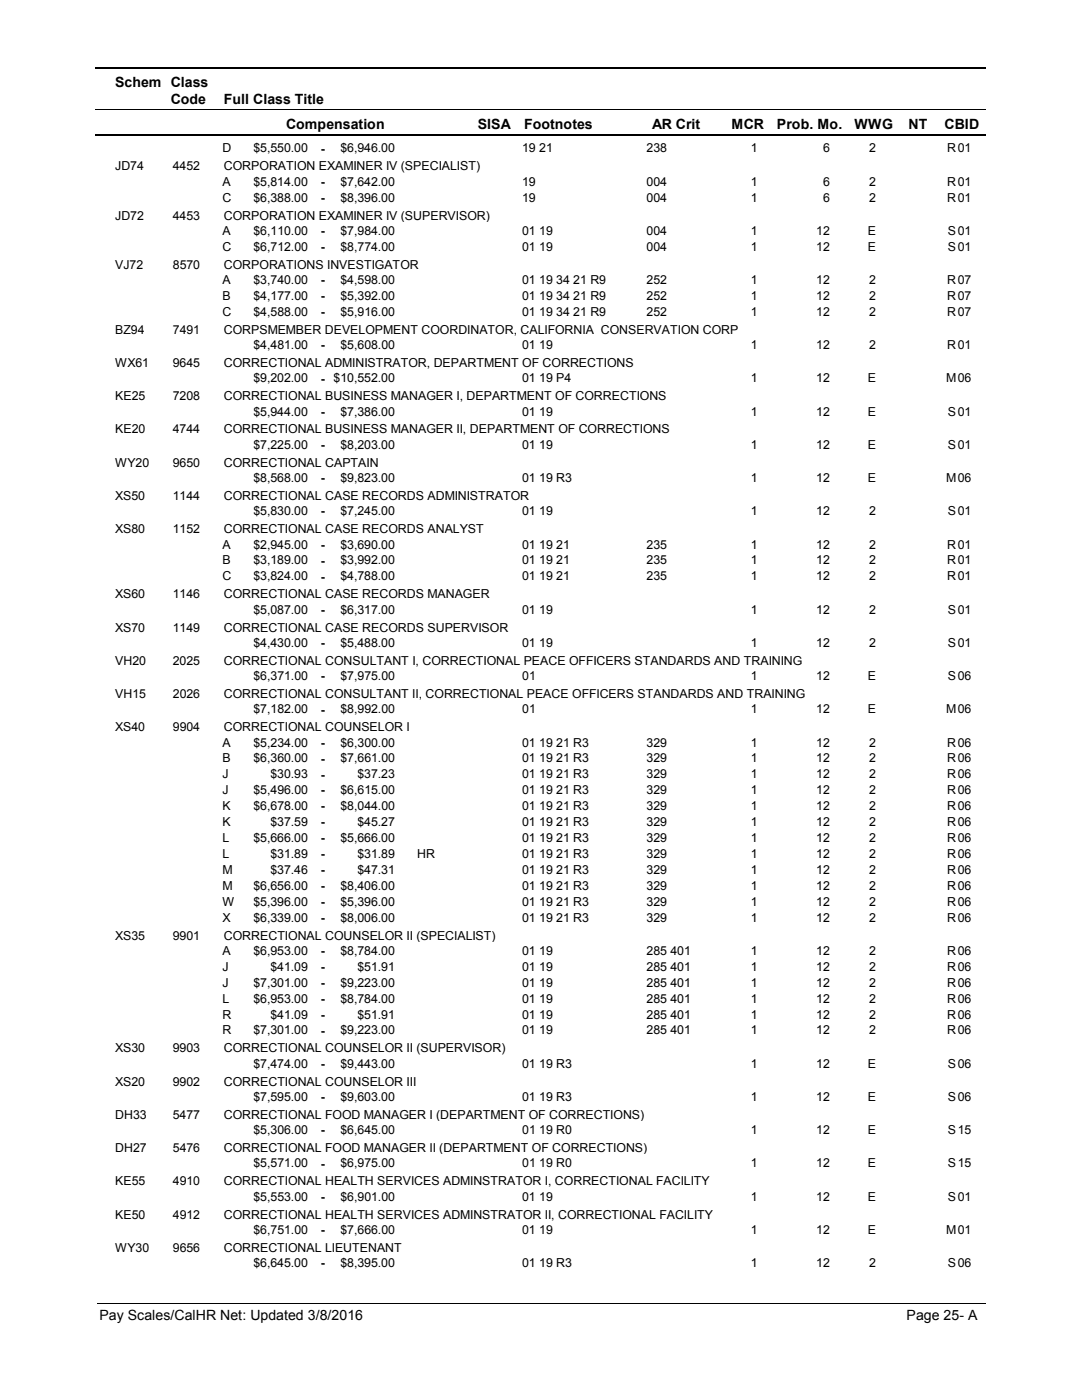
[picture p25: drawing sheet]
<svg xmlns="http://www.w3.org/2000/svg" width="216mm" height="279mm" viewBox="0 0 216 279" stroke-linecap="round" stroke-linejoin="round" font-family="sans-serif">
<defs><g id="words">
<g font-size="2.8">
<text x="23" y="17.3">Schem Class</text>
<text x="34.1" y="20.7">Code</text>
<text x="44.6" y="20.7">Full Class Title</text>
<text x="57.1" y="25.7">Compensation</text>
<text x="95.3" y="25.7">SISA</text>
<text x="104.6" y="25.7">Footnotes</text>
<text x="130.2" y="25.7">AR Crit</text>
<text x="146" y="25.7">MCR</text>
<text x="155.1" y="25.7">Prob. Mo.</text>
<text x="170.5" y="25.7">WWG</text>
<text x="181.3" y="25.7">NT</text>
<text x="188.5" y="25.7">CBID</text>
<text x="19.8" y="263.4">Pay Scales/CalHR Net: Updated 3/8/2016</text>
<text x="180.9" y="263.4">Page 25- A</text>
</g>
<g font-size="2.5">
<text x="23" y="34">JD74</text>
<text x="34.5" y="34">4452</text>
<text x="44.4" y="30.4">D</text>
<text x="44.7" y="34">CORPORATION EXAMINER IV (SPECIALIST)</text>
<text x="50.6" y="30.4">$5,550.00</text>
<text x="64" y="30.5">-</text>
<text x="67.9" y="30.4">$6,946.00</text>
<text x="104.2" y="30.4">19 21</text>
<text x="129" y="30.4">238</text>
<text x="149.8" y="30.4">1</text>
<text x="164.3" y="30.4">6</text>
<text x="173.5" y="30.4">2</text>
<text x="189" y="30.4">R</text>
<text x="191.1" y="30.4">01</text>
<text x="44.4" y="37.1">A</text>
<text x="44.4" y="40.3">C</text>
<text x="50.6" y="37.1">$5,814.00</text>
<text x="50.6" y="40.3">$6,388.00</text>
<text x="64" y="37.1">-</text>
<text x="64" y="40.3">-</text>
<text x="67.9" y="37.1">$7,642.00</text>
<text x="67.9" y="40.3">$8,396.00</text>
<text x="104.2" y="37.1">19</text>
<text x="104.2" y="40.3">19</text>
<text x="129" y="37.1">004</text>
<text x="129" y="40.3">004</text>
<text x="149.8" y="37.1">1</text>
<text x="149.8" y="40.3">1</text>
<text x="164.3" y="37.1">6</text>
<text x="164.3" y="40.3">6</text>
<text x="173.5" y="37.1">2</text>
<text x="173.5" y="40.3">2</text>
<text x="189" y="37.1">R</text>
<text x="189" y="40.3">R</text>
<text x="191.1" y="37.1">01</text>
<text x="191.1" y="40.3">01</text>
<text x="23" y="43.8">JD72</text>
<text x="34.5" y="43.8">4453</text>
<text x="44.4" y="46.9">A</text>
<text x="44.7" y="43.8">CORPORATION EXAMINER IV (SUPERVISOR)</text>
<text x="50.6" y="46.9">$6,110.00</text>
<text x="64" y="46.9">-</text>
<text x="67.9" y="46.9">$7,984.00</text>
<text x="104.2" y="46.9">01 19</text>
<text x="129" y="46.9">004</text>
<text x="149.8" y="46.9">1</text>
<text x="162.9" y="46.9">12</text>
<text x="173.2" y="46.9">E</text>
<text x="189.2" y="46.9">S</text>
<text x="191.1" y="46.9">01</text>
<text x="23" y="53.7">VJ72</text>
<text x="34.5" y="53.7">8570</text>
<text x="44.4" y="50.1">C</text>
<text x="44.7" y="53.7">CORPORATIONS INVESTIGATOR</text>
<text x="50.6" y="50.1">$6,712.00</text>
<text x="64" y="50.1">-</text>
<text x="67.9" y="50.1">$8,774.00</text>
<text x="104.2" y="50.1">01 19</text>
<text x="129" y="50.1">004</text>
<text x="149.8" y="50.1">1</text>
<text x="162.9" y="50.1">12</text>
<text x="173.2" y="50.1">E</text>
<text x="189.2" y="50.1">S</text>
<text x="191.1" y="50.1">01</text>
<text x="44.4" y="56.7">A</text>
<text x="44.4" y="59.9">B</text>
<text x="50.6" y="56.7">$3,740.00</text>
<text x="50.6" y="59.9">$4,177.00</text>
<text x="64" y="56.7">-</text>
<text x="64" y="59.9">-</text>
<text x="67.9" y="56.7">$4,598.00</text>
<text x="67.9" y="59.9">$5,392.00</text>
<text x="104.2" y="56.7">01 19 34 21 R9</text>
<text x="104.2" y="59.9">01 19 34 21 R9</text>
<text x="129" y="56.7">252</text>
<text x="129" y="59.9">252</text>
<text x="149.8" y="56.7">1</text>
<text x="149.8" y="59.9">1</text>
<text x="162.9" y="56.7">12</text>
<text x="162.9" y="59.9">12</text>
<text x="173.5" y="56.7">2</text>
<text x="173.5" y="59.9">2</text>
<text x="189" y="56.7">R</text>
<text x="189" y="59.9">R</text>
<text x="191.1" y="56.7">07</text>
<text x="191.1" y="59.9">07</text>
<text x="44.4" y="63">C</text>
<text x="50.6" y="63">$4,588.00</text>
<text x="64" y="63.1">-</text>
<text x="67.9" y="63">$5,916.00</text>
<text x="104.2" y="63">01 19 34 21 R9</text>
<text x="129" y="63">252</text>
<text x="149.8" y="63">1</text>
<text x="162.9" y="63">12</text>
<text x="173.5" y="63">2</text>
<text x="189" y="63">R</text>
<text x="191.1" y="63">07</text>
<text x="23" y="66.6">BZ94</text>
<text x="34.5" y="66.6">7491</text>
<text x="44.7" y="66.6">CORPSMEMBER DEVELOPMENT COORDINATOR, CALIFORNIA CONSERVATION CORP</text>
<text x="50.6" y="69.7">$4,481.00</text>
<text x="64" y="69.7">-</text>
<text x="67.9" y="69.7">$5,608.00</text>
<text x="104.2" y="69.7">01 19</text>
<text x="149.8" y="69.7">1</text>
<text x="162.9" y="69.7">12</text>
<text x="173.5" y="69.7">2</text>
<text x="189" y="69.7">R</text>
<text x="191.1" y="69.7">01</text>
<text x="23" y="73.3">WX61</text>
<text x="34.5" y="73.3">9645</text>
<text x="44.7" y="73.3">CORRECTIONAL ADMINISTRATOR, DEPARTMENT OF CORRECTIONS</text>
<text x="50.6" y="76.3">$9,202.00</text>
<text x="64" y="76.4">-</text>
<text x="66.6" y="76.3">$10,552.00</text>
<text x="104.2" y="76.3">01 19 P4</text>
<text x="149.8" y="76.3">1</text>
<text x="162.9" y="76.3">12</text>
<text x="173.2" y="76.3">E</text>
<text x="188.8" y="76.3">M</text>
<text x="191.1" y="76.3">06</text>
<text x="23" y="79.9">KE25</text>
<text x="34.5" y="79.9">7208</text>
<text x="44.7" y="79.9">CORRECTIONAL BUSINESS MANAGER I, DEPARTMENT OF CORRECTIONS</text>
<text x="50.6" y="82.9">$5,944.00</text>
<text x="64" y="83">-</text>
<text x="67.9" y="82.9">$7,386.00</text>
<text x="104.2" y="82.9">01 19</text>
<text x="149.8" y="82.9">1</text>
<text x="162.9" y="82.9">12</text>
<text x="173.2" y="82.9">E</text>
<text x="189.2" y="82.9">S</text>
<text x="191.1" y="82.9">01</text>
<text x="23" y="86.5">KE20</text>
<text x="34.5" y="86.5">4744</text>
<text x="44.7" y="86.5">CORRECTIONAL BUSINESS MANAGER II, DEPARTMENT OF CORRECTIONS</text>
<text x="50.6" y="89.6">$7,225.00</text>
<text x="64" y="89.6">-</text>
<text x="67.9" y="89.6">$8,203.00</text>
<text x="104.2" y="89.6">01 19</text>
<text x="149.8" y="89.6">1</text>
<text x="162.9" y="89.6">12</text>
<text x="173.2" y="89.6">E</text>
<text x="189.2" y="89.6">S</text>
<text x="191.1" y="89.6">01</text>
<text x="23" y="93.2">WY20</text>
<text x="34.5" y="93.2">9650</text>
<text x="44.7" y="93.2">CORRECTIONAL CAPTAIN</text>
<text x="23" y="99.8">XS50</text>
<text x="34.5" y="99.8">1144</text>
<text x="44.7" y="99.8">CORRECTIONAL CASE RECORDS ADMINISTRATOR</text>
<text x="50.6" y="96.2">$8,568.00</text>
<text x="64" y="96.3">-</text>
<text x="67.9" y="96.2">$9,823.00</text>
<text x="104.2" y="96.2">01 19 R3</text>
<text x="149.8" y="96.2">1</text>
<text x="162.9" y="96.2">12</text>
<text x="173.2" y="96.2">E</text>
<text x="188.8" y="96.2">M</text>
<text x="191.1" y="96.2">06</text>
<text x="23" y="106.4">XS80</text>
<text x="34.5" y="106.4">1152</text>
<text x="44.7" y="106.4">CORRECTIONAL CASE RECORDS ANALYST</text>
<text x="50.6" y="102.8">$5,830.00</text>
<text x="64" y="102.9">-</text>
<text x="67.9" y="102.8">$7,245.00</text>
<text x="104.2" y="102.8">01 19</text>
<text x="149.8" y="102.8">1</text>
<text x="162.9" y="102.8">12</text>
<text x="173.5" y="102.8">2</text>
<text x="189.2" y="102.8">S</text>
<text x="191.1" y="102.8">01</text>
<text x="44.4" y="109.5">A</text>
<text x="44.4" y="112.7">B</text>
<text x="50.6" y="109.5">$2,945.00</text>
<text x="50.6" y="112.7">$3,189.00</text>
<text x="64" y="109.5">-</text>
<text x="64" y="112.7">-</text>
<text x="67.9" y="109.5">$3,690.00</text>
<text x="67.9" y="112.7">$3,992.00</text>
<text x="104.2" y="109.5">01 19 21</text>
<text x="104.2" y="112.7">01 19 21</text>
<text x="129" y="109.5">235</text>
<text x="129" y="112.7">235</text>
<text x="149.8" y="109.5">1</text>
<text x="149.8" y="112.7">1</text>
<text x="162.9" y="109.5">12</text>
<text x="162.9" y="112.7">12</text>
<text x="173.5" y="109.5">2</text>
<text x="173.5" y="112.7">2</text>
<text x="189" y="109.5">R</text>
<text x="189" y="112.7">R</text>
<text x="191.1" y="109.5">01</text>
<text x="191.1" y="112.7">01</text>
<text x="23" y="119.4">XS60</text>
<text x="34.5" y="119.4">1146</text>
<text x="44.4" y="115.8">C</text>
<text x="44.7" y="119.4">CORRECTIONAL CASE RECORDS MANAGER</text>
<text x="50.6" y="115.8">$3,824.00</text>
<text x="64" y="115.9">-</text>
<text x="67.9" y="115.8">$4,788.00</text>
<text x="104.2" y="115.8">01 19 21</text>
<text x="129" y="115.8">235</text>
<text x="149.8" y="115.8">1</text>
<text x="162.9" y="115.8">12</text>
<text x="173.5" y="115.8">2</text>
<text x="189" y="115.8">R</text>
<text x="191.1" y="115.8">01</text>
<text x="50.6" y="122.5">$5,087.00</text>
<text x="64" y="122.5">-</text>
<text x="67.9" y="122.5">$6,317.00</text>
<text x="104.2" y="122.5">01 19</text>
<text x="149.8" y="122.5">1</text>
<text x="162.9" y="122.5">12</text>
<text x="173.5" y="122.5">2</text>
<text x="189.2" y="122.5">S</text>
<text x="191.1" y="122.5">01</text>
<text x="23" y="126.1">XS70</text>
<text x="34.5" y="126.1">1149</text>
<text x="44.7" y="126.1">CORRECTIONAL CASE RECORDS SUPERVISOR</text>
<text x="50.6" y="129.1">$4,430.00</text>
<text x="64" y="129.1">-</text>
<text x="67.9" y="129.1">$5,488.00</text>
<text x="104.2" y="129.1">01 19</text>
<text x="149.8" y="129.1">1</text>
<text x="162.9" y="129.1">12</text>
<text x="173.5" y="129.1">2</text>
<text x="189.2" y="129.1">S</text>
<text x="191.1" y="129.1">01</text>
<text x="23" y="132.7">VH20</text>
<text x="34.5" y="132.7">2025</text>
<text x="44.7" y="132.7">CORRECTIONAL CONSULTANT I, CORRECTIONAL PEACE OFFICERS STANDARDS AND TRAINING</text>
<text x="50.6" y="135.7">$6,371.00</text>
<text x="64" y="135.8">-</text>
<text x="67.9" y="135.7">$7,975.00</text>
<text x="104.2" y="135.7">01</text>
<text x="149.8" y="135.7">1</text>
<text x="162.9" y="135.7">12</text>
<text x="173.2" y="135.7">E</text>
<text x="189.2" y="135.7">S</text>
<text x="191.1" y="135.7">06</text>
<text x="23" y="139.3">VH15</text>
<text x="34.5" y="139.3">2026</text>
<text x="44.7" y="139.3">CORRECTIONAL CONSULTANT II, CORRECTIONAL PEACE OFFICERS STANDARDS AND TRAINING</text>
<text x="50.6" y="142.4">$7,182.00</text>
<text x="64" y="142.4">-</text>
<text x="67.9" y="142.4">$8,992.00</text>
<text x="104.2" y="142.4">01</text>
<text x="149.8" y="142.4">1</text>
<text x="162.9" y="142.4">12</text>
<text x="173.2" y="142.4">E</text>
<text x="188.8" y="142.4">M</text>
<text x="191.1" y="142.4">06</text>
<text x="23" y="146">XS40</text>
<text x="34.5" y="146">9904</text>
<text x="44.4" y="149">A</text>
<text x="44.7" y="146">CORRECTIONAL COUNSELOR I</text>
<text x="50.6" y="149">$5,234.00</text>
<text x="64" y="149">-</text>
<text x="67.9" y="149">$6,300.00</text>
<text x="104.2" y="149">01 19 21 R3</text>
<text x="129" y="149">329</text>
<text x="149.8" y="149">1</text>
<text x="162.9" y="149">12</text>
<text x="173.5" y="149">2</text>
<text x="189" y="149">R</text>
<text x="191.1" y="149">06</text>
<text x="44.4" y="152.2">B</text>
<text x="44.4" y="155.3">J</text>
<text x="50.6" y="152.2">$6,360.00</text>
<text x="54" y="155.3">$30.93</text>
<text x="64" y="152.2">-</text>
<text x="64" y="155.4">-</text>
<text x="67.9" y="152.2">$7,661.00</text>
<text x="71.3" y="155.3">$37.23</text>
<text x="104.2" y="152.2">01 19 21 R3</text>
<text x="104.2" y="155.3">01 19 21 R3</text>
<text x="129" y="152.2">329</text>
<text x="129" y="155.3">329</text>
<text x="149.8" y="152.2">1</text>
<text x="149.8" y="155.3">1</text>
<text x="162.9" y="152.2">12</text>
<text x="162.9" y="155.3">12</text>
<text x="173.5" y="152.2">2</text>
<text x="173.5" y="155.3">2</text>
<text x="189" y="152.2">R</text>
<text x="189" y="155.3">R</text>
<text x="191.1" y="152.2">06</text>
<text x="191.1" y="155.3">06</text>
<text x="44.4" y="158.5">J</text>
<text x="44.4" y="161.7">K</text>
<text x="50.6" y="158.5">$5,496.00</text>
<text x="50.6" y="161.7">$6,678.00</text>
<text x="64" y="158.6">-</text>
<text x="64" y="161.7">-</text>
<text x="67.9" y="158.5">$6,615.00</text>
<text x="67.9" y="161.7">$8,044.00</text>
<text x="104.2" y="158.5">01 19 21 R3</text>
<text x="104.2" y="161.7">01 19 21 R3</text>
<text x="129" y="158.5">329</text>
<text x="129" y="161.7">329</text>
<text x="149.8" y="158.5">1</text>
<text x="149.8" y="161.7">1</text>
<text x="162.9" y="158.5">12</text>
<text x="162.9" y="161.7">12</text>
<text x="173.5" y="158.5">2</text>
<text x="173.5" y="161.7">2</text>
<text x="189" y="158.5">R</text>
<text x="189" y="161.7">R</text>
<text x="191.1" y="158.5">06</text>
<text x="191.1" y="161.7">06</text>
<text x="44.4" y="164.9">K</text>
<text x="54" y="164.9">$37.59</text>
<text x="64" y="164.9">-</text>
<text x="71.3" y="164.9">$45.27</text>
<text x="104.2" y="164.9">01 19 21 R3</text>
<text x="129" y="164.9">329</text>
<text x="149.8" y="164.9">1</text>
<text x="162.9" y="164.9">12</text>
<text x="173.5" y="164.9">2</text>
<text x="189" y="164.9">R</text>
<text x="191.1" y="164.9">06</text>
<text x="44.4" y="168.1">L</text>
<text x="44.4" y="171.2">L</text>
<text x="50.6" y="168.1">$5,666.00</text>
<text x="54" y="171.2">$31.89</text>
<text x="64" y="168.1">-</text>
<text x="64" y="171.3">-</text>
<text x="67.9" y="168.1">$5,666.00</text>
<text x="71.3" y="171.2">$31.89</text>
<text x="83.3" y="171.2">HR</text>
<text x="104.2" y="168.1">01 19 21 R3</text>
<text x="104.2" y="171.2">01 19 21 R3</text>
<text x="129" y="168.1">329</text>
<text x="129" y="171.2">329</text>
<text x="149.8" y="168.1">1</text>
<text x="149.8" y="171.2">1</text>
<text x="162.9" y="168.1">12</text>
<text x="162.9" y="171.2">12</text>
<text x="173.5" y="168.1">2</text>
<text x="173.5" y="171.2">2</text>
<text x="189" y="168.1">R</text>
<text x="189" y="171.2">R</text>
<text x="191.1" y="168.1">06</text>
<text x="191.1" y="171.2">06</text>
<text x="44.4" y="174.4">M</text>
<text x="44.4" y="177.6">M</text>
<text x="50.6" y="177.6">$6,656.00</text>
<text x="54" y="174.4">$37.46</text>
<text x="64" y="174.4">-</text>
<text x="64" y="177.6">-</text>
<text x="67.9" y="177.6">$8,406.00</text>
<text x="71.3" y="174.4">$47.31</text>
<text x="104.2" y="174.4">01 19 21 R3</text>
<text x="104.2" y="177.6">01 19 21 R3</text>
<text x="129" y="174.4">329</text>
<text x="129" y="177.6">329</text>
<text x="149.8" y="174.4">1</text>
<text x="149.8" y="177.6">1</text>
<text x="162.9" y="174.4">12</text>
<text x="162.9" y="177.6">12</text>
<text x="173.5" y="174.4">2</text>
<text x="173.5" y="177.6">2</text>
<text x="189" y="174.4">R</text>
<text x="189" y="177.6">R</text>
<text x="191.1" y="174.4">06</text>
<text x="191.1" y="177.6">06</text>
<text x="44.4" y="180.8">W</text>
<text x="44.4" y="183.9">X</text>
<text x="50.6" y="180.8">$5,396.00</text>
<text x="50.6" y="183.9">$6,339.00</text>
<text x="64" y="180.8">-</text>
<text x="64" y="184">-</text>
<text x="67.9" y="180.8">$5,396.00</text>
<text x="67.9" y="183.9">$8,006.00</text>
<text x="104.2" y="180.8">01 19 21 R3</text>
<text x="104.2" y="183.9">01 19 21 R3</text>
<text x="129" y="180.8">329</text>
<text x="129" y="183.9">329</text>
<text x="149.8" y="180.8">1</text>
<text x="149.8" y="183.9">1</text>
<text x="162.9" y="180.8">12</text>
<text x="162.9" y="183.9">12</text>
<text x="173.5" y="180.8">2</text>
<text x="173.5" y="183.9">2</text>
<text x="189" y="180.8">R</text>
<text x="189" y="183.9">R</text>
<text x="191.1" y="180.8">06</text>
<text x="191.1" y="183.9">06</text>
<text x="23" y="187.5">XS35</text>
<text x="34.5" y="187.5">9901</text>
<text x="44.4" y="190.6">A</text>
<text x="44.7" y="187.5">CORRECTIONAL COUNSELOR II (SPECIALIST)</text>
<text x="50.6" y="190.6">$6,953.00</text>
<text x="64" y="190.6">-</text>
<text x="67.9" y="190.6">$8,784.00</text>
<text x="104.2" y="190.6">01 19</text>
<text x="129" y="190.6">285 401</text>
<text x="149.8" y="190.6">1</text>
<text x="162.9" y="190.6">12</text>
<text x="173.5" y="190.6">2</text>
<text x="189" y="190.6">R</text>
<text x="191.1" y="190.6">06</text>
<text x="44.4" y="193.8">J</text>
<text x="44.4" y="196.9">J</text>
<text x="50.6" y="196.9">$7,301.00</text>
<text x="54" y="193.8">$41.09</text>
<text x="64" y="193.8">-</text>
<text x="64" y="197">-</text>
<text x="67.9" y="196.9">$9,223.00</text>
<text x="71.3" y="193.8">$51.91</text>
<text x="104.2" y="193.8">01 19</text>
<text x="104.2" y="196.9">01 19</text>
<text x="129" y="193.8">285 401</text>
<text x="129" y="196.9">285 401</text>
<text x="149.8" y="193.8">1</text>
<text x="149.8" y="196.9">1</text>
<text x="162.9" y="193.8">12</text>
<text x="162.9" y="196.9">12</text>
<text x="173.5" y="193.8">2</text>
<text x="173.5" y="196.9">2</text>
<text x="189" y="193.8">R</text>
<text x="189" y="196.9">R</text>
<text x="191.1" y="193.8">06</text>
<text x="191.1" y="196.9">06</text>
<text x="44.4" y="200.1">L</text>
<text x="44.4" y="203.3">R</text>
<text x="50.6" y="200.1">$6,953.00</text>
<text x="54" y="203.3">$41.09</text>
<text x="64" y="200.1">-</text>
<text x="64" y="203.3">-</text>
<text x="67.9" y="200.1">$8,784.00</text>
<text x="71.3" y="203.3">$51.91</text>
<text x="104.2" y="200.1">01 19</text>
<text x="104.2" y="203.3">01 19</text>
<text x="129" y="200.1">285 401</text>
<text x="129" y="203.3">285 401</text>
<text x="149.8" y="200.1">1</text>
<text x="149.8" y="203.3">1</text>
<text x="162.9" y="200.1">12</text>
<text x="162.9" y="203.3">12</text>
<text x="173.5" y="200.1">2</text>
<text x="173.5" y="203.3">2</text>
<text x="189" y="200.1">R</text>
<text x="189" y="203.3">R</text>
<text x="191.1" y="200.1">06</text>
<text x="191.1" y="203.3">06</text>
<text x="44.4" y="206.5">R</text>
<text x="50.6" y="206.5">$7,301.00</text>
<text x="64" y="206.5">-</text>
<text x="67.9" y="206.5">$9,223.00</text>
<text x="104.2" y="206.5">01 19</text>
<text x="129" y="206.5">285 401</text>
<text x="149.8" y="206.5">1</text>
<text x="162.9" y="206.5">12</text>
<text x="173.5" y="206.5">2</text>
<text x="189" y="206.5">R</text>
<text x="191.1" y="206.5">06</text>
<text x="23" y="210">XS30</text>
<text x="34.5" y="210">9903</text>
<text x="44.7" y="210">CORRECTIONAL COUNSELOR II (SUPERVISOR)</text>
<text x="50.6" y="213.1">$7,474.00</text>
<text x="64" y="213.1">-</text>
<text x="67.9" y="213.1">$9,443.00</text>
<text x="104.2" y="213.1">01 19 R3</text>
<text x="149.8" y="213.1">1</text>
<text x="162.9" y="213.1">12</text>
<text x="173.2" y="213.1">E</text>
<text x="189.2" y="213.1">S</text>
<text x="191.1" y="213.1">06</text>
<text x="23" y="216.7">XS20</text>
<text x="34.5" y="216.7">9902</text>
<text x="44.7" y="216.7">CORRECTIONAL COUNSELOR III</text>
<text x="50.6" y="219.7">$7,595.00</text>
<text x="64" y="219.8">-</text>
<text x="67.9" y="219.7">$9,603.00</text>
<text x="104.2" y="219.7">01 19 R3</text>
<text x="149.8" y="219.7">1</text>
<text x="162.9" y="219.7">12</text>
<text x="173.2" y="219.7">E</text>
<text x="189.2" y="219.7">S</text>
<text x="191.1" y="219.7">06</text>
<text x="23" y="223.3">DH33</text>
<text x="34.5" y="223.3">5477</text>
<text x="44.7" y="223.3">CORRECTIONAL FOOD MANAGER I (DEPARTMENT OF CORRECTIONS)</text>
<text x="50.6" y="226.4">$5,306.00</text>
<text x="64" y="226.4">-</text>
<text x="67.9" y="226.4">$6,645.00</text>
<text x="104.2" y="226.4">01 19 R0</text>
<text x="149.8" y="226.4">1</text>
<text x="162.9" y="226.4">12</text>
<text x="173.2" y="226.4">E</text>
<text x="189.2" y="226.4">S</text>
<text x="191.1" y="226.4">15</text>
<text x="23" y="230">DH27</text>
<text x="34.5" y="230">5476</text>
<text x="44.7" y="230">CORRECTIONAL FOOD MANAGER II (DEPARTMENT OF CORRECTIONS)</text>
<text x="50.6" y="233">$5,571.00</text>
<text x="64" y="233">-</text>
<text x="67.9" y="233">$6,975.00</text>
<text x="104.2" y="233">01 19 R0</text>
<text x="149.8" y="233">1</text>
<text x="162.9" y="233">12</text>
<text x="173.2" y="233">E</text>
<text x="189.2" y="233">S</text>
<text x="191.1" y="233">15</text>
<text x="23" y="236.6">KE55</text>
<text x="34.5" y="236.6">4910</text>
<text x="44.7" y="236.6">CORRECTIONAL HEALTH SERVICES ADMINSTRATOR I, CORRECTIONAL FACILITY</text>
<text x="50.6" y="239.6">$5,553.00</text>
<text x="64" y="239.7">-</text>
<text x="67.9" y="239.6">$6,901.00</text>
<text x="104.2" y="239.6">01 19</text>
<text x="149.8" y="239.6">1</text>
<text x="162.9" y="239.6">12</text>
<text x="173.2" y="239.6">E</text>
<text x="189.2" y="239.6">S</text>
<text x="191.1" y="239.6">01</text>
<text x="23" y="243.2">KE50</text>
<text x="34.5" y="243.2">4912</text>
<text x="44.7" y="243.2">CORRECTIONAL HEALTH SERVICES ADMINSTRATOR II, CORRECTIONAL FACILITY</text>
<text x="23" y="249.9">WY30</text>
<text x="34.5" y="249.9">9656</text>
<text x="44.7" y="249.9">CORRECTIONAL LIEUTENANT</text>
<text x="50.6" y="246.3">$6,751.00</text>
<text x="64" y="246.3">-</text>
<text x="67.9" y="246.3">$7,666.00</text>
<text x="104.2" y="246.3">01 19</text>
<text x="149.8" y="246.3">1</text>
<text x="162.9" y="246.3">12</text>
<text x="173.2" y="246.3">E</text>
<text x="188.8" y="246.3">M</text>
<text x="191.1" y="246.3">01</text>
<text x="50.6" y="252.9">$6,645.00</text>
<text x="64" y="253">-</text>
<text x="67.9" y="252.9">$8,395.00</text>
<text x="104.2" y="252.9">01 19 R3</text>
<text x="149.8" y="252.9">1</text>
<text x="162.9" y="252.9">12</text>
<text x="173.5" y="252.9">2</text>
<text x="189.2" y="252.9">S</text>
<text x="191.1" y="252.9">06</text>
</g>
</g></defs>
<path d="M19 13.5h177.7M19 27h177.7" fill="none" stroke="#000" stroke-width=".36"/>
<path d="M19 21.9h177.7" fill="none" stroke="#000" stroke-width=".2"/>
<g fill="#fff">
<path d="M46.8 27.8h16.3v3h-16.3z" fill-rule="evenodd"/>
<path d="M190.8 27.8h4.1v3h-4.1z" fill-rule="evenodd"/>
<path d="M46.8 34.5h16.3v2.9h-16.3z" fill-rule="evenodd"/>
<path d="M190.8 34.5h4.1v2.9h-4.1z" fill-rule="evenodd"/>
<path d="M46.8 37.6h16.3v3h-16.3z" fill-rule="evenodd"/>
<path d="M190.8 37.6h4.1v3h-4.1z" fill-rule="evenodd"/>
<path d="M46.8 44.3h16.3v3h-16.3z" fill-rule="evenodd"/>
<path d="M190.8 44.3h4.1v3h-4.1z" fill-rule="evenodd"/>
<path d="M46.8 47.5h16.3v2.9h-16.3z" fill-rule="evenodd"/>
<path d="M190.8 47.5h4.1v2.9h-4.1z" fill-rule="evenodd"/>
<path d="M46.8 54.1h16.3v3h-16.3z" fill-rule="evenodd"/>
<path d="M190.8 54.1h4.1v3h-4.1z" fill-rule="evenodd"/>
<path d="M46.8 57.2h16.3v3h-16.3z" fill-rule="evenodd"/>
<path d="M190.8 57.2h4.1v3h-4.1z" fill-rule="evenodd"/>
<path d="M46.8 60.4h16.3v3h-16.3z" fill-rule="evenodd"/>
<path d="M190.8 60.4h4.1v3h-4.1z" fill-rule="evenodd"/>
<path d="M46.8 67.1h16.3v3h-16.3z" fill-rule="evenodd"/>
<path d="M190.8 67.1h4.1v3h-4.1z" fill-rule="evenodd"/>
<path d="M46.8 73.7h16.3v3h-16.3z" fill-rule="evenodd"/>
<path d="M190.8 73.7h4.1v3h-4.1z" fill-rule="evenodd"/>
<path d="M46.8 80.3h16.3v3h-16.3z" fill-rule="evenodd"/>
<path d="M190.8 80.3h4.1v3h-4.1z" fill-rule="evenodd"/>
<path d="M46.8 87h16.3v3h-16.3z" fill-rule="evenodd"/>
<path d="M190.8 87h4.1v3h-4.1z" fill-rule="evenodd"/>
<path d="M46.8 93.6h16.3v3h-16.3z" fill-rule="evenodd"/>
<path d="M190.8 93.6h4.1v3h-4.1z" fill-rule="evenodd"/>
<path d="M46.8 100.2h16.3v3h-16.3z" fill-rule="evenodd"/>
<path d="M190.8 100.2h4.1v3h-4.1z" fill-rule="evenodd"/>
<path d="M46.8 106.9h16.3v3h-16.3z" fill-rule="evenodd"/>
<path d="M190.8 106.9h4.1v3h-4.1z" fill-rule="evenodd"/>
<path d="M46.8 110.1h16.3v2.9h-16.3z" fill-rule="evenodd"/>
<path d="M190.8 110.1h4.1v2.9h-4.1z" fill-rule="evenodd"/>
<path d="M46.8 113.2h16.3v3h-16.3z" fill-rule="evenodd"/>
<path d="M190.8 113.2h4.1v3h-4.1z" fill-rule="evenodd"/>
<path d="M46.8 119.9h16.3v3h-16.3z" fill-rule="evenodd"/>
<path d="M190.8 119.9h4.1v3h-4.1z" fill-rule="evenodd"/>
<path d="M46.8 126.5h16.3v3h-16.3z" fill-rule="evenodd"/>
<path d="M190.8 126.5h4.1v3h-4.1z" fill-rule="evenodd"/>
<path d="M46.8 133.1h16.3v3h-16.3z" fill-rule="evenodd"/>
<path d="M190.8 133.1h4.1v3h-4.1z" fill-rule="evenodd"/>
<path d="M46.8 139.8h16.3v3h-16.3z" fill-rule="evenodd"/>
<path d="M190.8 139.8h4.1v3h-4.1z" fill-rule="evenodd"/>
<path d="M46.8 146.4h16.3v3h-16.3z" fill-rule="evenodd"/>
<path d="M190.8 146.4h4.1v3h-4.1z" fill-rule="evenodd"/>
<path d="M46.8 149.6h16.3v2.9h-16.3z" fill-rule="evenodd"/>
<path d="M190.8 149.6h4.1v2.9h-4.1z" fill-rule="evenodd"/>
<path d="M46.8 152.7h16.3v3h-16.3z" fill-rule="evenodd"/>
<path d="M190.8 152.7h4.1v3h-4.1z" fill-rule="evenodd"/>
<path d="M46.8 155.9h16.3v3h-16.3z" fill-rule="evenodd"/>
<path d="M190.8 155.9h4.1v3h-4.1z" fill-rule="evenodd"/>
<path d="M46.8 159.1h16.3v3h-16.3z" fill-rule="evenodd"/>
<path d="M190.8 159.1h4.1v3h-4.1z" fill-rule="evenodd"/>
<path d="M46.8 162.3h16.3v2.9h-16.3z" fill-rule="evenodd"/>
<path d="M190.8 162.3h4.1v2.9h-4.1z" fill-rule="evenodd"/>
<path d="M46.8 165.4h16.3v3h-16.3z" fill-rule="evenodd"/>
<path d="M190.8 165.4h4.1v3h-4.1z" fill-rule="evenodd"/>
<path d="M46.8 168.6h16.3v3h-16.3z" fill-rule="evenodd"/>
<path d="M190.8 168.6h4.1v3h-4.1z" fill-rule="evenodd"/>
<path d="M46.8 171.8h16.3v3h-16.3z" fill-rule="evenodd"/>
<path d="M190.8 171.8h4.1v3h-4.1z" fill-rule="evenodd"/>
<path d="M46.8 175h16.3v3h-16.3z" fill-rule="evenodd"/>
<path d="M190.8 175h4.1v3h-4.1z" fill-rule="evenodd"/>
<path d="M46.8 178.1h16.3v3h-16.3z" fill-rule="evenodd"/>
<path d="M190.8 178.1h4.1v3h-4.1z" fill-rule="evenodd"/>
<path d="M46.8 181.3h16.3v3h-16.3z" fill-rule="evenodd"/>
<path d="M190.8 181.3h4.1v3h-4.1z" fill-rule="evenodd"/>
<path d="M46.8 188h16.3v3h-16.3z" fill-rule="evenodd"/>
<path d="M190.8 188h4.1v3h-4.1z" fill-rule="evenodd"/>
<path d="M46.8 191.1h16.3v3h-16.3z" fill-rule="evenodd"/>
<path d="M190.8 191.1h4.1v3h-4.1z" fill-rule="evenodd"/>
<path d="M46.8 194.3h16.3v3h-16.3z" fill-rule="evenodd"/>
<path d="M190.8 194.3h4.1v3h-4.1z" fill-rule="evenodd"/>
<path d="M46.8 197.5h16.3v3h-16.3z" fill-rule="evenodd"/>
<path d="M190.8 197.5h4.1v3h-4.1z" fill-rule="evenodd"/>
<path d="M46.8 200.7h16.3v3h-16.3z" fill-rule="evenodd"/>
<path d="M190.8 200.7h4.1v3h-4.1z" fill-rule="evenodd"/>
<path d="M46.8 203.9h16.3v2.9h-16.3z" fill-rule="evenodd"/>
<path d="M190.8 203.9h4.1v2.9h-4.1z" fill-rule="evenodd"/>
<path d="M46.8 210.5h16.3v3h-16.3z" fill-rule="evenodd"/>
<path d="M190.8 210.5h4.1v3h-4.1z" fill-rule="evenodd"/>
<path d="M46.8 217.1h16.3v3h-16.3z" fill-rule="evenodd"/>
<path d="M190.8 217.1h4.1v3h-4.1z" fill-rule="evenodd"/>
<path d="M46.8 223.8h16.3v2.9h-16.3z" fill-rule="evenodd"/>
<path d="M190.8 223.8h4.1v2.9h-4.1z" fill-rule="evenodd"/>
<path d="M46.8 230.4h16.3v3h-16.3z" fill-rule="evenodd"/>
<path d="M190.8 230.4h4.1v3h-4.1z" fill-rule="evenodd"/>
<path d="M46.8 237h16.3v3h-16.3z" fill-rule="evenodd"/>
<path d="M190.8 237h4.1v3h-4.1z" fill-rule="evenodd"/>
<path d="M46.8 243.7h16.3v2.9h-16.3z" fill-rule="evenodd"/>
<path d="M190.8 243.7h4.1v2.9h-4.1z" fill-rule="evenodd"/>
<path d="M46.8 250.3h16.3v3h-16.3z" fill-rule="evenodd"/>
<path d="M190.8 250.3h4.1v3h-4.1z" fill-rule="evenodd"/>
</g>
<path d="M19.5 260.1h177.2" fill="none" stroke="#000" stroke-width=".2"/>
<use href="#words"/>
</svg>
